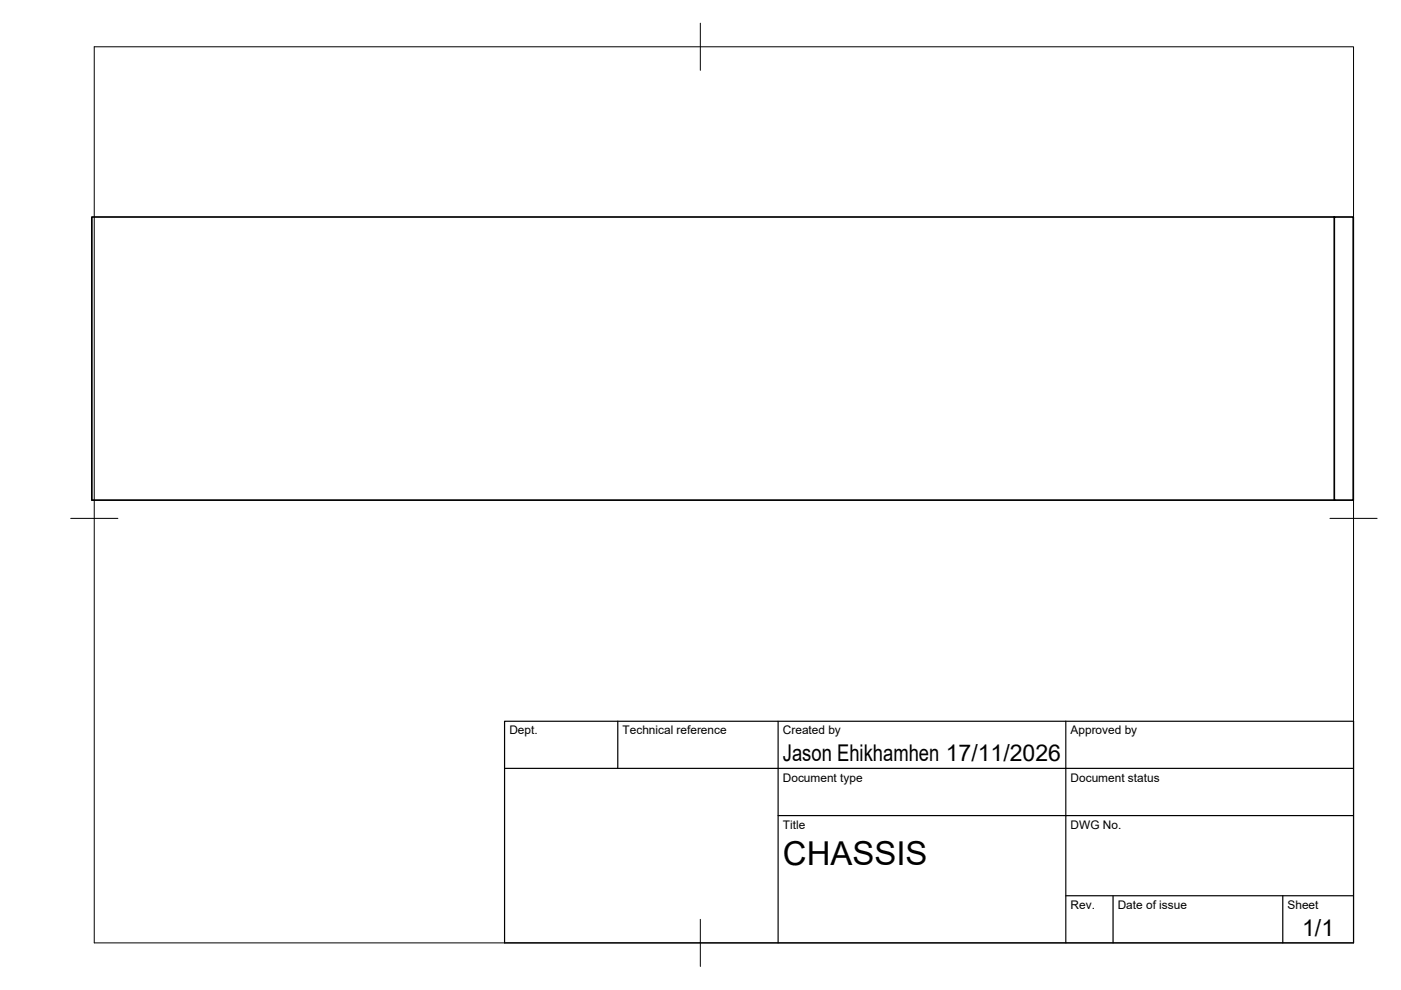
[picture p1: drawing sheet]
<svg xmlns="http://www.w3.org/2000/svg" width="297mm" height="210mm" viewBox="0 0 297 210" stroke-linecap="round" stroke-linejoin="round" font-family="sans-serif">
<defs><g id="words">
<text font-size="7" x="166" y="183.4">CHASSIS</text>
<g font-size="4.9">
<text x="166" y="161.4">Jason Ehikhamhen 17/11/2026</text>
<text x="276.1" y="198.6">1/1</text>
</g>
<g font-size="2.5">
<text x="108" y="155.7">Dept.</text>
<text x="132" y="155.7">Technical reference</text>
<text x="166" y="155.7">Created by</text>
<text x="227" y="155.7">Approved by</text>
<text x="166" y="165.7">Document type</text>
<text x="227" y="165.7">Document status</text>
<text x="166" y="175.7">Title</text>
<text x="227" y="175.7">DWG No.</text>
<text x="227" y="192.7">Rev.</text>
<text x="237" y="192.7">Date of issue</text>
<text x="273" y="192.7">Sheet</text>
</g>
</g></defs>
<!-- layer: Visible -->
<path d="M282.9 46h4v60h-4zM282.9 46h-263.4v60h263.4" fill="none" stroke="#000" stroke-width=".36"/>
<!-- layer: BORDER -->
<path d="M20 9.9h267v190h-267zM148.5 4.9v10M15 109.9h10M282 109.9h10M148.5 194.9v10" fill="none" stroke="#000" stroke-width=".21"/>
<!-- layer: TITLEBLOCK -->
<path d="M107 152.9h180v47h-180zM131 152.9v10M165 152.9v47M226 152.9v47M107 162.9h180M165 172.9h122M226 189.9h61M236 189.9v10M272 189.9v10" fill="none" stroke="#000" stroke-width=".25"/>
<use href="#words"/>
</svg>
